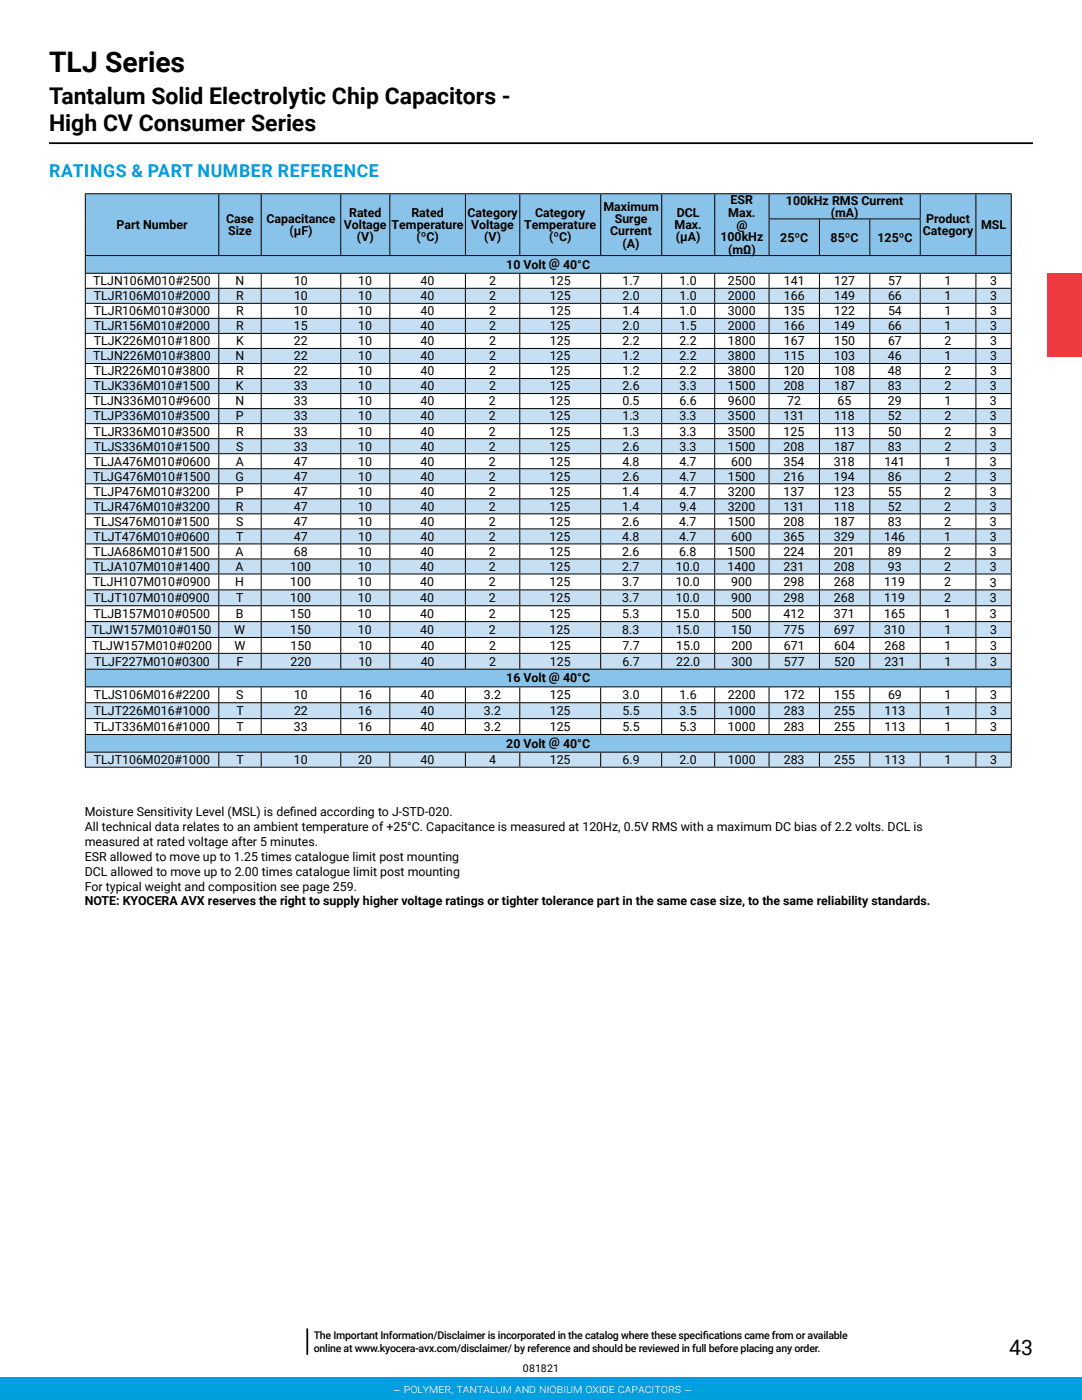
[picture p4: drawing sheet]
<svg xmlns="http://www.w3.org/2000/svg" width="216mm" height="279mm" viewBox="0 0 216 279" stroke-linecap="round" stroke-linejoin="round" font-family="sans-serif">
<defs><g id="words">
<text font-size="5.6" x="9.8" y="14.4">TLJ Series</text>
<g font-size="4.6">
<text x="9.8" y="20.7">Tantalum Solid Electrolytic Chip Capacitors -</text>
<text x="9.8" y="26.2">High CV Consumer Series</text>
</g>
<text font-size="4.2" x="201.4" y="270.4">43</text>
<text font-size="3.5" fill="#00a0df" x="9.8" y="35.3">RATINGS &amp; PART NUMBER REFERENCE</text>
<g font-size="2.5">
<text x="145.8" y="40.8">ESR</text>
<text x="156.8" y="40.8">100kHz RMS Current</text>
<text x="23.2" y="45.7">Part Number</text>
<text x="45.1" y="44.5">Case</text>
<text x="45.5" y="47">Size</text>
<text x="53.2" y="44.5">Capacitance</text>
<text x="57.8" y="47">(μF)</text>
<text x="68.6" y="45.7">Voltage</text>
<text x="69.7" y="43.2">Rated</text>
<text x="78.1" y="45.7">Temperature</text>
<text x="82.1" y="43.2">Rated</text>
<text x="93.3" y="43.2">Category</text>
<text x="94" y="45.7">Voltage</text>
<text x="104.6" y="45.7">Temperature</text>
<text x="106.8" y="43.2">Category</text>
<text x="120.4" y="42">Maximum</text>
<text x="121.8" y="47">Current</text>
<text x="122.7" y="44.5">Surge</text>
<text x="134.6" y="45.7">Max.</text>
<text x="135" y="43.2">DCL</text>
<text x="145.3" y="43.2">Max.</text>
<text x="146.9" y="45.7">@</text>
<text x="165.8" y="43.3">(mA)</text>
<text x="184.1" y="47">Category</text>
<text x="184.8" y="44.5">Product</text>
<text x="195.7" y="45.7">MSL</text>
<text x="71.2" y="48.2">(V)</text>
<text x="83.1" y="48.2">(ºC)</text>
<text x="96.6" y="48.2">(V)</text>
<text x="101" y="53.7">10 Volt @ 40°C</text>
<text x="109.6" y="48.2">(ºC)</text>
<text x="124.2" y="49.4">(A)</text>
<text x="134.9" y="48.2">(μA)</text>
<text x="143.7" y="48.2">100kHz</text>
<text x="145.3" y="50.7">(mΩ)</text>
<text x="155.7" y="48.2">25ºC</text>
<text x="165.7" y="48.2">85ºC</text>
<text x="175.1" y="48.2">125ºC</text>
<text x="18.6" y="56.9">TLJN106M010#2500</text>
<text x="18.7" y="59.9">TLJR106M010#2000</text>
<text x="47" y="56.9">N</text>
<text x="47.1" y="59.9">R</text>
<text x="58.7" y="59.9">10</text>
<text x="58.7" y="56.9">10</text>
<text x="71.5" y="59.9">10</text>
<text x="71.5" y="56.9">10</text>
<text x="83.9" y="59.9">40</text>
<text x="83.9" y="56.9">40</text>
<text x="97.6" y="59.9">2</text>
<text x="97.6" y="56.9">2</text>
<text x="109.7" y="59.9">125</text>
<text x="109.7" y="56.9">125</text>
<text x="124.2" y="59.9">2.0</text>
<text x="124.2" y="56.9">1.7</text>
<text x="135.6" y="59.9">1.0</text>
<text x="135.6" y="56.9">1.0</text>
<text x="145.3" y="59.9">2000</text>
<text x="145.3" y="56.9">2500</text>
<text x="156.4" y="59.9">166</text>
<text x="156.4" y="56.9">141</text>
<text x="166.5" y="59.9">149</text>
<text x="166.5" y="56.9">127</text>
<text x="177.2" y="59.9">66</text>
<text x="177.2" y="56.9">57</text>
<text x="188.5" y="59.9">1</text>
<text x="188.5" y="56.9">1</text>
<text x="197.6" y="59.9">3</text>
<text x="197.6" y="56.9">3</text>
<text x="18.7" y="65.9">TLJR156M010#2000</text>
<text x="18.7" y="62.9">TLJR106M010#3000</text>
<text x="47.1" y="65.9">R</text>
<text x="47.1" y="62.9">R</text>
<text x="58.7" y="65.9">15</text>
<text x="58.7" y="62.9">10</text>
<text x="71.5" y="65.9">10</text>
<text x="71.5" y="62.9">10</text>
<text x="83.9" y="65.9">40</text>
<text x="83.9" y="62.9">40</text>
<text x="97.6" y="65.9">2</text>
<text x="97.6" y="62.9">2</text>
<text x="109.7" y="65.9">125</text>
<text x="109.7" y="62.9">125</text>
<text x="124.2" y="65.9">2.0</text>
<text x="124.2" y="62.9">1.4</text>
<text x="135.6" y="65.9">1.5</text>
<text x="135.6" y="62.9">1.0</text>
<text x="145.2" y="65.9">2000</text>
<text x="145.3" y="62.9">3000</text>
<text x="156.4" y="65.9">166</text>
<text x="156.4" y="62.9">135</text>
<text x="166.4" y="65.9">149</text>
<text x="166.4" y="62.9">122</text>
<text x="177.2" y="65.9">66</text>
<text x="177.2" y="62.9">54</text>
<text x="188.5" y="65.9">1</text>
<text x="188.5" y="62.9">1</text>
<text x="197.6" y="65.9">3</text>
<text x="197.6" y="62.9">3</text>
<text x="18.6" y="71.9">TLJN226M010#3800</text>
<text x="18.7" y="68.9">TLJK226M010#1800</text>
<text x="47" y="71.9">N</text>
<text x="47.1" y="68.9">K</text>
<text x="58.7" y="71.9">22</text>
<text x="58.7" y="68.9">22</text>
<text x="71.5" y="71.9">10</text>
<text x="71.5" y="68.9">10</text>
<text x="83.9" y="71.9">40</text>
<text x="83.9" y="68.9">40</text>
<text x="97.6" y="71.9">2</text>
<text x="97.6" y="68.9">2</text>
<text x="109.7" y="71.9">125</text>
<text x="109.7" y="68.9">125</text>
<text x="124.2" y="71.9">1.2</text>
<text x="124.2" y="68.9">2.2</text>
<text x="135.6" y="71.9">2.2</text>
<text x="135.6" y="68.9">2.2</text>
<text x="145.2" y="71.9">3800</text>
<text x="145.2" y="68.9">1800</text>
<text x="156.4" y="71.9">115</text>
<text x="156.4" y="68.9">167</text>
<text x="166.4" y="71.9">103</text>
<text x="166.4" y="68.9">150</text>
<text x="177.2" y="71.9">46</text>
<text x="177.2" y="68.9">67</text>
<text x="188.5" y="71.9">1</text>
<text x="188.5" y="68.9">2</text>
<text x="197.5" y="71.9">3</text>
<text x="197.6" y="68.9">3</text>
<text x="18.7" y="77.9">TLJK336M010#1500</text>
<text x="18.7" y="74.9">TLJR226M010#3800</text>
<text x="47.1" y="77.9">K</text>
<text x="47.1" y="74.9">R</text>
<text x="58.6" y="77.9">33</text>
<text x="58.7" y="74.9">22</text>
<text x="71.5" y="77.9">10</text>
<text x="71.5" y="74.9">10</text>
<text x="83.9" y="77.9">40</text>
<text x="83.9" y="74.9">40</text>
<text x="97.6" y="77.9">2</text>
<text x="97.6" y="74.9">2</text>
<text x="109.7" y="77.9">125</text>
<text x="109.7" y="74.9">125</text>
<text x="124.2" y="77.9">2.6</text>
<text x="124.2" y="74.9">1.2</text>
<text x="135.6" y="77.9">3.3</text>
<text x="135.6" y="74.9">2.2</text>
<text x="145.2" y="77.9">1500</text>
<text x="145.2" y="74.9">3800</text>
<text x="156.4" y="77.9">208</text>
<text x="156.4" y="74.9">120</text>
<text x="166.4" y="77.9">187</text>
<text x="166.4" y="74.9">108</text>
<text x="177.2" y="77.9">83</text>
<text x="177.2" y="74.9">48</text>
<text x="188.5" y="77.9">2</text>
<text x="188.5" y="74.9">2</text>
<text x="197.5" y="77.9">3</text>
<text x="197.5" y="74.9">3</text>
<text x="18.6" y="80.9">TLJN336M010#9600</text>
<text x="18.7" y="83.9">TLJP336M010#3500</text>
<text x="47" y="80.9">N</text>
<text x="47.1" y="83.9">P</text>
<text x="58.6" y="83.9">33</text>
<text x="58.6" y="80.9">33</text>
<text x="71.5" y="83.9">10</text>
<text x="71.5" y="80.9">10</text>
<text x="83.9" y="83.9">40</text>
<text x="83.9" y="80.9">40</text>
<text x="97.6" y="83.9">2</text>
<text x="97.6" y="80.9">2</text>
<text x="109.7" y="83.9">125</text>
<text x="109.7" y="80.9">125</text>
<text x="124.2" y="83.9">1.3</text>
<text x="124.2" y="80.9">0.5</text>
<text x="135.6" y="83.9">3.3</text>
<text x="135.6" y="80.9">6.6</text>
<text x="145.2" y="83.9">3500</text>
<text x="145.2" y="80.9">9600</text>
<text x="156.4" y="83.9">131</text>
<text x="157.1" y="80.9">72</text>
<text x="166.4" y="83.9">118</text>
<text x="167.1" y="80.9">65</text>
<text x="177.2" y="83.9">52</text>
<text x="177.2" y="80.9">29</text>
<text x="188.4" y="83.9">2</text>
<text x="188.5" y="80.9">1</text>
<text x="197.5" y="83.9">3</text>
<text x="197.5" y="80.9">3</text>
<text x="18.7" y="86.9">TLJR336M010#3500</text>
<text x="18.7" y="89.9">TLJS336M010#1500</text>
<text x="47.1" y="86.9">R</text>
<text x="47.1" y="89.9">S</text>
<text x="58.6" y="89.9">33</text>
<text x="58.6" y="86.9">33</text>
<text x="71.5" y="89.9">10</text>
<text x="71.5" y="86.9">10</text>
<text x="83.9" y="89.9">40</text>
<text x="83.9" y="86.9">40</text>
<text x="97.6" y="89.9">2</text>
<text x="97.6" y="86.9">2</text>
<text x="109.7" y="89.9">125</text>
<text x="109.7" y="86.9">125</text>
<text x="124.2" y="89.9">2.6</text>
<text x="124.2" y="86.9">1.3</text>
<text x="135.6" y="89.9">3.3</text>
<text x="135.6" y="86.9">3.3</text>
<text x="145.2" y="89.9">1500</text>
<text x="145.2" y="86.9">3500</text>
<text x="156.4" y="89.9">208</text>
<text x="156.4" y="86.9">125</text>
<text x="166.4" y="89.9">187</text>
<text x="166.4" y="86.9">113</text>
<text x="177.2" y="89.9">83</text>
<text x="177.2" y="86.9">50</text>
<text x="188.4" y="89.9">2</text>
<text x="188.4" y="86.9">2</text>
<text x="197.5" y="89.9">3</text>
<text x="197.5" y="86.9">3</text>
<text x="18.6" y="95.9">TLJG476M010#1500</text>
<text x="18.6" y="92.9">TLJA476M010#0600</text>
<text x="47" y="95.9">G</text>
<text x="47" y="92.9">A</text>
<text x="58.6" y="95.9">47</text>
<text x="58.6" y="92.9">47</text>
<text x="71.5" y="95.9">10</text>
<text x="71.5" y="92.9">10</text>
<text x="83.9" y="95.9">40</text>
<text x="83.9" y="92.9">40</text>
<text x="97.6" y="95.9">2</text>
<text x="97.6" y="92.9">2</text>
<text x="109.7" y="95.9">125</text>
<text x="109.7" y="92.9">125</text>
<text x="124.2" y="95.9">2.6</text>
<text x="124.2" y="92.9">4.8</text>
<text x="135.6" y="95.9">4.7</text>
<text x="135.6" y="92.9">4.7</text>
<text x="145.2" y="95.9">1500</text>
<text x="145.9" y="92.9">600</text>
<text x="156.4" y="95.9">216</text>
<text x="156.4" y="92.9">354</text>
<text x="166.4" y="95.9">194</text>
<text x="166.4" y="92.9">318</text>
<text x="176.5" y="92.9">141</text>
<text x="177.2" y="95.9">86</text>
<text x="188.4" y="95.9">2</text>
<text x="188.4" y="92.9">1</text>
<text x="197.5" y="95.9">3</text>
<text x="197.5" y="92.9">3</text>
<text x="18.7" y="98.9">TLJP476M010#3200</text>
<text x="18.7" y="101.9">TLJR476M010#3200</text>
<text x="47.1" y="98.9">P</text>
<text x="47.1" y="101.9">R</text>
<text x="58.6" y="101.9">47</text>
<text x="58.6" y="98.9">47</text>
<text x="71.5" y="101.9">10</text>
<text x="71.5" y="98.9">10</text>
<text x="83.9" y="101.9">40</text>
<text x="83.9" y="98.9">40</text>
<text x="97.5" y="101.9">2</text>
<text x="97.5" y="98.9">2</text>
<text x="109.7" y="101.9">125</text>
<text x="109.7" y="98.9">125</text>
<text x="124.2" y="101.9">1.4</text>
<text x="124.2" y="98.9">1.4</text>
<text x="135.6" y="101.9">9.4</text>
<text x="135.6" y="98.9">4.7</text>
<text x="145.2" y="101.9">3200</text>
<text x="145.2" y="98.9">3200</text>
<text x="156.4" y="101.9">131</text>
<text x="156.4" y="98.9">137</text>
<text x="166.4" y="101.9">118</text>
<text x="166.4" y="98.9">123</text>
<text x="177.2" y="101.9">52</text>
<text x="177.2" y="98.9">55</text>
<text x="188.4" y="101.9">2</text>
<text x="188.4" y="98.9">2</text>
<text x="197.5" y="101.9">3</text>
<text x="197.5" y="98.9">3</text>
<text x="18.7" y="107.9">TLJT476M010#0600</text>
<text x="18.7" y="104.9">TLJS476M010#1500</text>
<text x="47.1" y="104.9">S</text>
<text x="47.1" y="107.9">T</text>
<text x="58.6" y="107.9">47</text>
<text x="58.6" y="104.9">47</text>
<text x="71.4" y="107.9">10</text>
<text x="71.4" y="104.9">10</text>
<text x="83.9" y="107.9">40</text>
<text x="83.9" y="104.9">40</text>
<text x="97.5" y="107.9">2</text>
<text x="97.5" y="104.9">2</text>
<text x="109.6" y="107.9">125</text>
<text x="109.7" y="104.9">125</text>
<text x="124.2" y="107.9">4.8</text>
<text x="124.2" y="104.9">2.6</text>
<text x="135.5" y="107.9">4.7</text>
<text x="135.6" y="104.9">4.7</text>
<text x="145.2" y="104.9">1500</text>
<text x="145.9" y="107.9">600</text>
<text x="156.3" y="107.9">365</text>
<text x="156.3" y="104.9">208</text>
<text x="166.4" y="107.9">329</text>
<text x="166.4" y="104.9">187</text>
<text x="176.5" y="107.9">146</text>
<text x="177.1" y="104.9">83</text>
<text x="188.4" y="107.9">1</text>
<text x="188.4" y="104.9">2</text>
<text x="197.5" y="107.9">3</text>
<text x="197.5" y="104.9">3</text>
<text x="18.6" y="110.9">TLJA686M010#1500</text>
<text x="47" y="113.9">A</text>
<text x="47" y="110.9">A</text>
<text x="57.9" y="113.9">100</text>
<text x="58.6" y="110.9">68</text>
<text x="71.4" y="113.9">10</text>
<text x="71.4" y="110.9">10</text>
<text x="83.9" y="113.9">40</text>
<text x="83.9" y="110.9">40</text>
<text x="97.5" y="113.9">2</text>
<text x="97.5" y="110.9">2</text>
<text x="109.6" y="113.9">125</text>
<text x="109.6" y="110.9">125</text>
<text x="124.2" y="113.9">2.7</text>
<text x="124.2" y="110.9">2.6</text>
<text x="134.8" y="113.9">10.0</text>
<text x="135.5" y="110.9">6.8</text>
<text x="145.2" y="113.9">1400</text>
<text x="145.2" y="110.9">1500</text>
<text x="156.3" y="113.9">231</text>
<text x="156.3" y="110.9">224</text>
<text x="166.4" y="113.9">208</text>
<text x="166.4" y="110.9">201</text>
<text x="177.1" y="113.9">93</text>
<text x="177.1" y="110.9">89</text>
<text x="188.4" y="113.9">2</text>
<text x="188.4" y="110.9">2</text>
<text x="197.5" y="110.9">3</text>
<text x="18.5" y="117">TLJH107M010#0900</text>
<text x="18.6" y="114">TLJA107M010#1400</text>
<text x="46.9" y="117">H</text>
<text x="57.9" y="117">100</text>
<text x="71.4" y="117">10</text>
<text x="83.9" y="117">40</text>
<text x="97.5" y="117">2</text>
<text x="109.6" y="117">125</text>
<text x="124.2" y="117">3.7</text>
<text x="134.8" y="117">10.0</text>
<text x="145.9" y="117">900</text>
<text x="156.3" y="117">298</text>
<text x="166.4" y="117">268</text>
<text x="176.4" y="117">119</text>
<text x="188.4" y="117">2</text>
<text x="197.5" y="117.1">3</text>
<text x="197.5" y="114">3</text>
<text x="18.6" y="123.3">TLJB157M010#0500</text>
<text x="18.7" y="120.2">TLJT107M010#0900</text>
<text x="47" y="123.3">B</text>
<text x="47.1" y="120.2">T</text>
<text x="57.9" y="123.3">150</text>
<text x="57.9" y="120.2">100</text>
<text x="71.4" y="123.3">10</text>
<text x="71.4" y="120.2">10</text>
<text x="83.9" y="123.3">40</text>
<text x="83.9" y="120.2">40</text>
<text x="97.5" y="123.3">2</text>
<text x="97.5" y="120.2">2</text>
<text x="109.6" y="123.3">125</text>
<text x="109.6" y="120.2">125</text>
<text x="124.2" y="123.3">5.3</text>
<text x="124.2" y="120.2">3.7</text>
<text x="134.8" y="123.3">15.0</text>
<text x="134.8" y="120.2">10.0</text>
<text x="145.9" y="123.3">500</text>
<text x="145.9" y="120.2">900</text>
<text x="156.3" y="123.3">412</text>
<text x="156.3" y="120.2">298</text>
<text x="166.4" y="123.3">371</text>
<text x="166.4" y="120.2">268</text>
<text x="176.4" y="123.3">165</text>
<text x="176.4" y="120.2">119</text>
<text x="188.4" y="123.3">1</text>
<text x="188.4" y="120.2">2</text>
<text x="197.5" y="123.3">3</text>
<text x="197.5" y="120.2">3</text>
<text x="18.3" y="126.5">TLJW157M010#0150</text>
<text x="18.4" y="129.7">TLJW157M010#0200</text>
<text x="46.7" y="126.5">W</text>
<text x="46.8" y="129.7">W</text>
<text x="57.9" y="126.5">150</text>
<text x="58" y="129.7">150</text>
<text x="71.4" y="126.5">10</text>
<text x="71.5" y="129.7">10</text>
<text x="83.9" y="126.5">40</text>
<text x="83.9" y="129.7">40</text>
<text x="97.5" y="126.5">2</text>
<text x="97.6" y="129.7">2</text>
<text x="109.6" y="126.5">125</text>
<text x="109.7" y="129.7">125</text>
<text x="124.2" y="126.5">8.3</text>
<text x="124.2" y="129.7">7.7</text>
<text x="134.8" y="126.5">15.0</text>
<text x="134.9" y="129.7">15.0</text>
<text x="145.9" y="126.5">150</text>
<text x="146" y="129.7">200</text>
<text x="156.3" y="126.5">775</text>
<text x="156.4" y="129.7">671</text>
<text x="166.4" y="126.5">697</text>
<text x="166.5" y="129.7">604</text>
<text x="176.4" y="126.5">310</text>
<text x="176.5" y="129.7">268</text>
<text x="188.5" y="129.7">1</text>
<text x="188.5" y="126.5">1</text>
<text x="197.6" y="129.7">3</text>
<text x="197.6" y="126.5">3</text>
<text x="18.8" y="132.8">TLJF227M010#0300</text>
<text x="47.2" y="132.8">F</text>
<text x="58" y="132.8">220</text>
<text x="71.5" y="132.8">10</text>
<text x="83.9" y="132.8">40</text>
<text x="97.6" y="132.8">2</text>
<text x="101" y="136.2">16 Volt @ 40°C</text>
<text x="109.7" y="132.8">125</text>
<text x="124.2" y="132.8">6.7</text>
<text x="134.9" y="132.8">22.0</text>
<text x="146" y="132.8">300</text>
<text x="156.4" y="132.8">577</text>
<text x="166.5" y="132.8">520</text>
<text x="176.5" y="132.8">231</text>
<text x="188.5" y="132.8">1</text>
<text x="197.6" y="132.8">3</text>
<text x="18.7" y="142.7">TLJT226M016#1000</text>
<text x="18.7" y="139.5">TLJS106M016#2200</text>
<text x="47.2" y="139.5">S</text>
<text x="47.2" y="142.7">T</text>
<text x="58.7" y="142.7">22</text>
<text x="58.7" y="139.5">10</text>
<text x="71.5" y="142.7">16</text>
<text x="71.5" y="139.5">16</text>
<text x="83.9" y="142.7">40</text>
<text x="83.9" y="139.5">40</text>
<text x="96.6" y="142.7">3.2</text>
<text x="96.6" y="139.5">3.2</text>
<text x="109.7" y="142.7">125</text>
<text x="109.7" y="139.5">125</text>
<text x="124.2" y="142.7">5.5</text>
<text x="124.2" y="139.5">3.0</text>
<text x="135.6" y="142.7">3.5</text>
<text x="135.6" y="139.5">1.6</text>
<text x="145.2" y="142.7">1000</text>
<text x="145.3" y="139.5">2200</text>
<text x="156.4" y="142.7">283</text>
<text x="156.4" y="139.5">172</text>
<text x="166.4" y="142.7">255</text>
<text x="166.5" y="139.5">155</text>
<text x="176.5" y="142.7">113</text>
<text x="177.2" y="139.5">69</text>
<text x="188.5" y="142.7">1</text>
<text x="188.5" y="139.5">1</text>
<text x="197.6" y="142.7">3</text>
<text x="197.6" y="139.5">3</text>
<text x="18.7" y="145.9">TLJT336M016#1000</text>
<text x="47.2" y="145.9">T</text>
<text x="58.7" y="145.9">33</text>
<text x="71.5" y="145.9">16</text>
<text x="83.9" y="145.9">40</text>
<text x="96.6" y="145.9">3.2</text>
<text x="101" y="149.2">20 Volt @ 40°C</text>
<text x="109.7" y="145.9">125</text>
<text x="124.2" y="145.9">5.5</text>
<text x="135.6" y="145.9">5.3</text>
<text x="145.2" y="145.9">1000</text>
<text x="156.4" y="145.9">283</text>
<text x="166.4" y="145.9">255</text>
<text x="176.5" y="145.9">113</text>
<text x="188.5" y="145.9">1</text>
<text x="197.5" y="145.9">3</text>
<text x="18.7" y="152.5">TLJT106M020#1000</text>
<text x="47.2" y="152.5">T</text>
<text x="58.7" y="152.5">10</text>
<text x="71.5" y="152.5">20</text>
<text x="83.9" y="152.5">40</text>
<text x="97.6" y="152.5">4</text>
<text x="109.7" y="152.5">125</text>
<text x="124.2" y="152.5">6.9</text>
<text x="135.6" y="152.5">2.0</text>
<text x="145.2" y="152.5">1000</text>
<text x="156.4" y="152.5">283</text>
<text x="166.4" y="152.5">255</text>
<text x="176.5" y="152.5">113</text>
<text x="188.5" y="152.5">1</text>
<text x="197.5" y="152.5">3</text>
<text x="16.9" y="162.9">Moisture Sensitivity Level (MSL) is def</text>
<text x="16.9" y="165.9">All technical data relates to an ambient temperature of +25°C. Capacitance is measured at 120Hz, 0.5V RMS with a maximum DC bias of 2.2 volts. DCL is</text>
<text x="57.9" y="162.9">ined according to J-STD-020.</text>
<text x="16.9" y="168.9">measured at rated voltage after 5 minutes.</text>
<text x="16.9" y="171.8">ESR allowed to move up to 1.25 times catalogue limit post mounting</text>
<text x="16.9" y="174.8">DCL allowed to move up to 2.00 times catalogue limit post mounting</text>
<text x="16.9" y="177.7">For typical weight and composition see page 259.</text>
<text x="16.9" y="180.7">NOTE: KYOCERA AVX reserves the right to supply higher voltage ratings or tighter tolerance part in the same case size, to the same reliability standards.</text>
</g>
<text font-size="2.5" fill="#fff" x="78.4" y="278.4">– polymer, tantalum and niobium oxide capacitors –</text>
<g font-size="2.1">
<text x="62.6" y="267.2">The Important Information/Disclaimer is incorporated in the catalog where these specif</text>
<text x="62.6" y="269.8">online at www.kyocera-avx.com/disclaimer/ by reference and should be reviewed in full before placing any order.</text>
<text x="140.2" y="267.2">ications came from or available</text>
<text x="104.3" y="273.8">081821</text>
</g>
</g></defs>
<path d="M9.8 28.6h196.3" fill="none" stroke="#000" stroke-width=".35"/>
<path d="M209 54.5h6.9v16.6h-6.9z" fill="#ef3a41"/>
<g fill="#8ac3e9">
<path d="M17 38.7h26.7v12.3h-26.7zM43.7 38.7h8.4v12.3h-8.4zM52.1 38.7h15.9v12.3h-15.9zM68 38.7h9.8v12.3h-9.8zM77.8 38.7h15.1v12.3h-15.1zM92.9 38.7h10.8v12.3h-10.8zM103.7 38.7h16.2v12.3h-16.2zM119.9 38.7h12.1v12.3h-12.1zM132 38.7h10.6v12.3h-10.6zM142.6 38.7h10.9v12.3h-10.9zM153.5 38.7h30.1v5h-30.1zM183.6 38.7h11.1v12.3h-11.1zM194.7 38.7h7.1v12.3h-7.1zM153.5 43.7h10v7.3h-10zM163.5 43.7h10.1v7.3h-10.1zM173.6 43.7h10v7.3h-10z"/>
<path d="M17 51h184.8v3.5h-184.8zM17 133.6h184.8v3.5h-184.8zM17 146.6h184.8v3.5h-184.8z"/>
</g>
<g fill="#c7dff3">
<path d="M17 57.5h26.7v3h-26.7zM43.7 57.5h8.4v3h-8.4zM52.1 57.5h15.9v3h-15.9zM68 57.5h9.8v3h-9.8zM77.8 57.5h15.1v3h-15.1zM92.9 57.5h10.8v3h-10.8zM103.7 57.5h16.2v3h-16.2zM119.9 57.5h12.1v3h-12.1zM132 57.5h10.6v3h-10.6zM142.6 57.5h10.9v3h-10.9zM153.5 57.5h10v3h-10zM163.5 57.5h10.1v3h-10.1zM173.6 57.5h10v3h-10zM183.6 57.5h11.1v3h-11.1zM194.7 57.5h7.1v3h-7.1zM17 63.5h26.7v3h-26.7zM43.7 63.5h8.4v3h-8.4zM52.1 63.5h15.9v3h-15.9zM68 63.5h9.8v3h-9.8zM77.8 63.5h15.1v3h-15.1zM92.9 63.5h10.8v3h-10.8zM103.7 63.5h16.2v3h-16.2zM119.9 63.5h12.1v3h-12.1zM132 63.5h10.6v3h-10.6zM142.6 63.5h10.9v3h-10.9zM153.5 63.5h10v3h-10zM163.5 63.5h10.1v3h-10.1zM173.6 63.5h10v3h-10zM183.6 63.5h11.1v3h-11.1zM194.7 63.5h7.1v3h-7.1zM17 69.5h26.7v3h-26.7zM43.7 69.5h8.4v3h-8.4zM52.1 69.5h15.9v3h-15.9zM68 69.5h9.8v3h-9.8zM77.8 69.5h15.1v3h-15.1zM92.9 69.5h10.8v3h-10.8zM103.7 69.5h16.2v3h-16.2zM119.9 69.5h12.1v3h-12.1zM132 69.5h10.6v3h-10.6zM142.6 69.5h10.9v3h-10.9zM153.5 69.5h10v3h-10zM163.5 69.5h10.1v3h-10.1zM173.6 69.5h10v3h-10zM183.6 69.5h11.1v3h-11.1zM194.7 69.5h7.1v3h-7.1zM17 75.5h26.7v3h-26.7zM43.7 75.5h8.4v3h-8.4zM52.1 75.5h15.9v3h-15.9zM68 75.5h9.8v3h-9.8zM77.8 75.5h15.1v3h-15.1zM92.9 75.5h10.8v3h-10.8zM103.7 75.5h16.2v3h-16.2zM119.9 75.5h12.1v3h-12.1zM132 75.5h10.6v3h-10.6zM142.6 75.5h10.9v3h-10.9zM153.5 75.5h10v3h-10zM163.5 75.5h10.1v3h-10.1zM173.6 75.5h10v3h-10zM183.6 75.5h11.1v3h-11.1zM194.7 75.5h7.1v3h-7.1zM17 81.5h26.7v3h-26.7zM43.7 81.5h8.4v3h-8.4zM52.1 81.5h15.9v3h-15.9zM68 81.5h9.8v3h-9.8zM77.8 81.5h15.1v3h-15.1zM92.9 81.5h10.8v3h-10.8zM103.7 81.5h16.2v3h-16.2zM119.9 81.5h12.1v3h-12.1zM132 81.5h10.6v3h-10.6zM142.6 81.5h10.9v3h-10.9zM153.5 81.5h10v3h-10zM163.5 81.5h10.1v3h-10.1zM173.6 81.5h10v3h-10zM183.6 81.5h11.1v3h-11.1zM194.7 81.5h7.1v3h-7.1zM17 87.5h26.7v3h-26.7zM43.7 87.5h8.4v3h-8.4zM52.1 87.5h15.9v3h-15.9zM68 87.5h9.8v3h-9.8zM77.8 87.5h15.1v3h-15.1zM92.9 87.5h10.8v3h-10.8zM103.7 87.5h16.2v3h-16.2zM119.9 87.5h12.1v3h-12.1zM132 87.5h10.6v3h-10.6zM142.6 87.5h10.9v3h-10.9zM153.5 87.5h10v3h-10zM163.5 87.5h10.1v3h-10.1zM173.6 87.5h10v3h-10zM183.6 87.5h11.1v3h-11.1zM194.7 87.5h7.1v3h-7.1zM17 93.5h26.7v3h-26.7zM43.7 93.5h8.4v3h-8.4zM52.1 93.5h15.9v3h-15.9zM68 93.5h9.8v3h-9.8zM77.8 93.5h15.1v3h-15.1zM92.9 93.5h10.8v3h-10.8zM103.7 93.5h16.2v3h-16.2zM119.9 93.5h12.1v3h-12.1zM132 93.5h10.6v3h-10.6zM142.6 93.5h10.9v3h-10.9zM153.5 93.5h10v3h-10zM163.5 93.5h10.1v3h-10.1zM173.6 93.5h10v3h-10zM183.6 93.5h11.1v3h-11.1zM194.7 93.5h7.1v3h-7.1zM17 99.5h26.7v3.1h-26.7zM43.7 99.5h8.4v3.1h-8.4zM52.1 99.5h15.9v3.1h-15.9zM68 99.5h9.8v3.1h-9.8zM77.8 99.5h15.1v3.1h-15.1zM92.9 99.5h10.8v3.1h-10.8zM103.7 99.5h16.2v3.1h-16.2zM119.9 99.5h12.1v3.1h-12.1zM132 99.5h10.6v3.1h-10.6zM142.6 99.5h10.9v3.1h-10.9zM153.5 99.5h10v3.1h-10zM163.5 99.5h10.1v3.1h-10.1zM173.6 99.5h10v3.1h-10zM183.6 99.5h11.1v3.1h-11.1zM194.7 99.5h7.1v3.1h-7.1zM17 105.6h26.7v3h-26.7zM43.7 105.6h8.4v3h-8.4zM52.1 105.6h15.9v3h-15.9zM68 105.6h9.8v3h-9.8zM77.8 105.6h15.1v3h-15.1zM92.9 105.6h10.8v3h-10.8zM103.7 105.6h16.2v3h-16.2zM119.9 105.6h12.1v3h-12.1zM132 105.6h10.6v3h-10.6zM142.6 105.6h10.9v3h-10.9zM153.5 105.6h10v3h-10zM163.5 105.6h10.1v3h-10.1zM173.6 105.6h10v3h-10zM183.6 105.6h11.1v3h-11.1zM194.7 105.6h7.1v3h-7.1zM17 111.6h26.7v3h-26.7zM43.7 111.6h8.4v3h-8.4zM52.1 111.6h15.9v3h-15.9zM68 111.6h9.8v3h-9.8zM77.8 111.6h15.1v3h-15.1zM92.9 111.6h10.8v3h-10.8zM103.7 111.6h16.2v3h-16.2zM119.9 111.6h12.1v3h-12.1zM132 111.6h10.6v3h-10.6zM142.6 111.6h10.9v3h-10.9zM153.5 111.6h10v3h-10zM163.5 111.6h10.1v3h-10.1zM173.6 111.6h10v3h-10zM183.6 111.6h11.1v3h-11.1zM194.7 111.6h7.1v3h-7.1zM17 117.7h26.7v3.2h-26.7zM43.7 117.7h8.4v3.2h-8.4zM52.1 117.7h15.9v3.2h-15.9zM68 117.7h9.8v3.2h-9.8zM77.8 117.7h15.1v3.2h-15.1zM92.9 117.7h10.8v3.2h-10.8zM103.7 117.7h16.2v3.2h-16.2zM119.9 117.7h12.1v3.2h-12.1zM132 117.7h10.6v3.2h-10.6zM142.6 117.7h10.9v3.2h-10.9zM153.5 117.7h10v3.2h-10zM163.5 117.7h10.1v3.2h-10.1zM173.6 117.7h10v3.2h-10zM183.6 117.7h11.1v3.2h-11.1zM194.7 117.7h7.1v3.2h-7.1zM17 124.1h26.7v3.1h-26.7zM43.7 124.1h8.4v3.1h-8.4zM52.1 124.1h15.9v3.1h-15.9zM68 124.1h9.8v3.1h-9.8zM77.8 124.1h15.1v3.1h-15.1zM92.9 124.1h10.8v3.1h-10.8zM103.7 124.1h16.2v3.1h-16.2zM119.9 124.1h12.1v3.1h-12.1zM132 124.1h10.6v3.1h-10.6zM142.6 124.1h10.9v3.1h-10.9zM153.5 124.1h10v3.1h-10zM163.5 124.1h10.1v3.1h-10.1zM173.6 124.1h10v3.1h-10zM183.6 124.1h11.1v3.1h-11.1zM194.7 124.1h7.1v3.1h-7.1zM17 130.4h26.7v3.2h-26.7zM43.7 130.4h8.4v3.2h-8.4zM52.1 130.4h15.9v3.2h-15.9zM68 130.4h9.8v3.2h-9.8zM77.8 130.4h15.1v3.2h-15.1zM92.9 130.4h10.8v3.2h-10.8zM103.7 130.4h16.2v3.2h-16.2zM119.9 130.4h12.1v3.2h-12.1zM132 130.4h10.6v3.2h-10.6zM142.6 130.4h10.9v3.2h-10.9zM153.5 130.4h10v3.2h-10zM163.5 130.4h10.1v3.2h-10.1zM173.6 130.4h10v3.2h-10zM183.6 130.4h11.1v3.2h-11.1zM194.7 130.4h7.1v3.2h-7.1zM17 150.1h26.7v3h-26.7zM43.7 150.1h8.4v3h-8.4zM52.1 150.1h15.9v3h-15.9zM68 150.1h9.8v3h-9.8zM77.8 150.1h15.1v3h-15.1zM92.9 150.1h10.8v3h-10.8zM103.7 150.1h16.2v3h-16.2zM119.9 150.1h12.1v3h-12.1zM132 150.1h10.6v3h-10.6zM142.6 150.1h10.9v3h-10.9zM153.5 150.1h10v3h-10zM163.5 150.1h10.1v3h-10.1zM173.6 150.1h10v3h-10zM183.6 150.1h11.1v3h-11.1zM194.7 150.1h7.1v3h-7.1z"/>
<path d="M17 140.2h26.7v3.2h-26.7zM43.7 140.2h8.4v3.2h-8.4zM52.1 140.2h15.9v3.2h-15.9zM68 140.2h9.8v3.2h-9.8zM77.8 140.2h15.1v3.2h-15.1zM92.9 140.2h10.8v3.2h-10.8zM103.7 140.2h16.2v3.2h-16.2zM119.9 140.2h12.1v3.2h-12.1zM132 140.2h10.6v3.2h-10.6zM142.6 140.2h10.9v3.2h-10.9zM153.5 140.2h10v3.2h-10zM163.5 140.2h10.1v3.2h-10.1zM173.6 140.2h10v3.2h-10zM183.6 140.2h11.1v3.2h-11.1zM194.7 140.2h7.1v3.2h-7.1z"/>
</g>
<g fill="none" stroke="#000" stroke-width=".2">
<path d="M16.9 38.7h185M17 38.8v12.1M43.7 38.8v12.1M52.1 38.8v12.1M68 38.8v12.1M77.8 38.8v12.1M92.9 38.8v12.1M103.7 38.8v12.1M119.9 38.8v12.1M132 38.8v12.1M142.6 38.8v12.1M153.5 38.8v4.8"/>
<path d="M183.6 38.8v4.8M194.7 38.8v12.1M201.8 38.8v12.1M16.9 51h185M16.9 54.5h185M16.9 57.5h185M17 51.1v3.3M17 54.6v2.8M17 57.6v2.8M43.7 54.6v2.8M43.7 57.6v2.8M52.1 54.6v2.8"/>
<path d="M52.1 57.6v2.8M68 54.6v2.8M68 57.6v2.8M77.8 54.6v2.8M77.8 57.6v2.8M92.9 54.6v2.8M92.9 57.6v2.8M103.7 54.6v2.8M103.7 57.6v2.8M119.9 54.6v2.8M119.9 57.6v2.8M132 54.6v2.8"/>
<path d="M132 57.6v2.8M142.6 54.6v2.8M142.6 57.6v2.8M153.4 43.7h30.3M153.5 43.8v7.1M153.5 54.6v2.8M153.5 57.6v2.8M163.5 43.8v7.1M163.5 54.6v2.8M163.5 57.6v2.8M173.6 43.8v7.1M173.6 54.6v2.8"/>
<path d="M173.6 57.6v2.8M183.6 43.8v7.1M183.6 54.6v2.8M183.6 57.6v2.8M194.7 54.6v2.8M194.7 57.6v2.8M201.8 51.1v3.3M201.8 54.6v2.8M201.8 57.6v2.8M16.9 60.5h185M16.9 63.5h185M16.9 66.5h185"/>
<path d="M16.9 69.5h185M16.9 72.5h185M16.9 75.5h185M16.9 78.5h185M17 60.6v2.9M17 63.6v2.9M17 66.6v2.9M17 69.6v2.9M17 72.6v2.9M17 75.6v2.9M17 78.6v2.9M43.7 60.6v2.9"/>
<path d="M43.7 63.6v2.9M43.7 66.6v2.9M43.7 69.6v2.9M43.7 72.6v2.9M43.7 75.6v2.9M43.7 78.6v2.9M52.1 60.6v2.9M52.1 63.6v2.9M52.1 66.6v2.9M52.1 69.6v2.9M52.1 72.6v2.9M52.1 75.6v2.9"/>
<path d="M52.1 78.6v2.9M68 60.6v2.9M68 63.6v2.9M68 66.6v2.9M68 69.6v2.9M68 72.6v2.9M68 75.6v2.9M68 78.6v2.9M77.8 60.6v2.9M77.8 63.6v2.9M77.8 66.6v2.9M77.8 69.6v2.9"/>
<path d="M77.8 72.6v2.9M77.8 75.6v2.9M77.8 78.6v2.9M92.9 60.6v2.9M92.9 63.6v2.9M92.9 66.6v2.9M92.9 69.6v2.9M92.9 72.6v2.9M92.9 75.6v2.9M92.9 78.6v2.9M103.7 60.6v2.9M103.7 63.6v2.9"/>
<path d="M103.7 66.6v2.9M103.7 69.6v2.9M103.7 72.6v2.9M103.7 75.6v2.9M103.7 78.6v2.9M119.9 60.6v2.9M119.9 63.6v2.9M119.9 66.6v2.9M119.9 69.6v2.9M119.9 72.6v2.9M119.9 75.6v2.9M119.9 78.6v2.9"/>
<path d="M132 60.6v2.9M132 63.6v2.9M132 66.6v2.9M132 69.6v2.9M132 72.6v2.9M132 75.6v2.9M132 78.6v2.9M142.6 60.6v2.9M142.6 63.6v2.9M142.6 66.6v2.9M142.6 69.6v2.9M142.6 72.6v2.9"/>
<path d="M142.6 75.6v2.9M142.6 78.6v2.9M153.5 60.6v2.9M153.5 63.6v2.9M153.5 66.6v2.9M153.5 69.6v2.9M153.5 72.6v2.9M153.5 75.6v2.9M153.5 78.6v2.9M163.5 60.6v2.9M163.5 63.6v2.9M163.5 66.6v2.9"/>
<path d="M163.5 69.6v2.9M163.5 72.6v2.9M163.5 75.6v2.9M163.5 78.6v2.9M173.6 60.6v2.9M173.6 63.6v2.9M173.6 66.6v2.9M173.6 69.6v2.9M173.6 72.6v2.9M173.6 75.6v2.9M173.6 78.6v2.9M183.6 60.6v2.9"/>
<path d="M183.6 63.6v2.9M183.6 66.6v2.9M183.6 69.6v2.9M183.6 72.6v2.9M183.6 75.6v2.9M183.6 78.6v2.9M194.7 60.6v2.9M194.7 63.6v2.9M194.7 66.6v2.9M194.7 69.6v2.9M194.7 72.6v2.9M194.7 75.6v2.9"/>
<path d="M194.7 78.6v2.9M201.8 60.6v2.9M201.8 63.6v2.9M201.8 66.6v2.9M201.8 69.6v2.9M201.8 72.6v2.9M201.8 75.6v2.9M201.8 78.6v2.9M16.9 81.5h185M16.9 84.5h185M16.9 87.5h185M16.9 90.5h185"/>
<path d="M16.9 93.5h185M16.9 96.5h185M16.9 99.5h185M17 81.6v2.9M17 84.6v2.9M17 87.6v2.9M17 90.6v2.9M17 93.6v2.9M17 96.6v2.9M17 99.6v2.9M43.7 81.6v2.9M43.7 84.6v2.9"/>
<path d="M43.7 87.6v2.9M43.7 90.6v2.9M43.7 93.6v2.9M43.7 96.6v2.9M43.7 99.6v2.9M52.1 81.6v2.9M52.1 84.6v2.9M52.1 87.6v2.9M52.1 90.6v2.9M52.1 93.6v2.9M52.1 96.6v2.9M52.1 99.6v2.9"/>
<path d="M68 81.6v2.9M68 84.6v2.9M68 87.6v2.9M68 90.6v2.9M68 93.6v2.9M68 96.6v2.9M68 99.6v2.9M77.8 81.6v2.9M77.8 84.6v2.9M77.8 87.6v2.9M77.8 90.6v2.9M77.8 93.6v2.9"/>
<path d="M77.8 96.6v2.9M77.8 99.6v2.9M92.9 81.6v2.9M92.9 84.6v2.9M92.9 87.6v2.9M92.9 90.6v2.9M92.9 93.6v2.9M92.9 96.6v2.9M92.9 99.6v2.9M103.7 81.6v2.9M103.7 84.6v2.9M103.7 87.6v2.9"/>
<path d="M103.7 90.6v2.9M103.7 93.6v2.9M103.7 96.6v2.9M103.7 99.6v2.9M119.9 81.6v2.9M119.9 84.6v2.9M119.9 87.6v2.9M119.9 90.6v2.9M119.9 93.6v2.9M119.9 96.6v2.9M119.9 99.6v2.9M132 81.6v2.9"/>
<path d="M132 84.6v2.9M132 87.6v2.9M132 90.6v2.9M132 93.6v2.9M132 96.6v2.9M132 99.6v2.9M142.6 81.6v2.9M142.6 84.6v2.9M142.6 87.6v2.9M142.6 90.6v2.9M142.6 93.6v2.9M142.6 96.6v2.9"/>
<path d="M142.6 99.6v2.9M153.5 81.6v2.9M153.5 84.6v2.9M153.5 87.6v2.9M153.5 90.6v2.9M153.5 93.6v2.9M153.5 96.6v2.9M153.5 99.6v2.9M163.5 81.6v2.9M163.5 84.6v2.9M163.5 87.6v2.9M163.5 90.6v2.9"/>
<path d="M163.5 93.6v2.9M163.5 96.6v2.9M163.5 99.6v2.9M173.6 81.6v2.9M173.6 84.6v2.9M173.6 87.6v2.9M173.6 90.6v2.9M173.6 93.6v2.9M173.6 96.6v2.9M173.6 99.6v2.9M183.6 81.6v2.9M183.6 84.6v2.9"/>
<path d="M183.6 87.6v2.9M183.6 90.6v2.9M183.6 93.6v2.9M183.6 96.6v2.9M183.6 99.6v2.9M194.7 81.6v2.9M194.7 84.6v2.9M194.7 87.6v2.9M194.7 90.6v2.9M194.7 93.6v2.9M194.7 96.6v2.9M194.7 99.6v2.9"/>
<path d="M201.8 81.6v2.9M201.8 84.6v2.9M201.8 87.6v2.9M201.8 90.6v2.9M201.8 93.6v2.9M201.8 96.6v2.9M201.8 99.6v2.9M16.9 102.6h185M16.9 105.6h185M16.9 108.6h185M16.9 111.6h185M16.9 114.6h185"/>
<path d="M16.9 117.7h185M17 102.6v2.9M17 105.6v2.9M17 108.6v2.9M17 111.6v2.9M17 114.6v3M17 117.8v3M43.7 102.6v2.9M43.7 105.6v2.9M43.7 108.6v2.9M43.7 111.6v2.9M43.7 114.6v3"/>
<path d="M43.7 117.8v3M52.1 102.6v2.9M52.1 105.6v2.9M52.1 108.6v2.9M52.1 111.6v2.9M52.1 114.6v3M52.1 117.8v3M68 102.6v2.9M68 105.6v2.9M68 108.6v2.9M68 111.6v2.9M68 114.6v3"/>
<path d="M68 117.8v3M77.8 102.6v2.9M77.8 105.6v2.9M77.8 108.6v2.9M77.8 111.6v2.9M77.8 114.6v3M77.8 117.8v3M92.9 102.6v2.9M92.9 105.6v2.9M92.9 108.6v2.9M92.9 111.6v2.9M92.9 114.6v3"/>
<path d="M92.9 117.8v3M103.7 102.6v2.9M103.7 105.6v2.9M103.7 108.6v2.9M103.7 111.6v2.9M103.7 114.6v3M103.7 117.8v3M119.9 102.6v2.9M119.9 105.6v2.9M119.9 108.6v2.9M119.9 111.6v2.9M119.9 114.6v3"/>
<path d="M119.9 117.8v3M132 102.6v2.9M132 105.6v2.9M132 108.6v2.9M132 111.6v2.9M132 114.6v3M132 117.8v3M142.6 102.6v2.9M142.6 105.6v2.9M142.6 108.6v2.9M142.6 111.6v2.9M142.6 114.6v3"/>
<path d="M142.6 117.8v3M153.5 102.6v2.9M153.5 105.6v2.9M153.5 108.6v2.9M153.5 111.6v2.9M153.5 114.6v3M153.5 117.8v3M163.5 102.6v2.9M163.5 105.6v2.9M163.5 108.6v2.9M163.5 111.6v2.9M163.5 114.6v3"/>
<path d="M163.5 117.8v3M173.6 102.6v2.9M173.6 105.6v2.9M173.6 108.6v2.9M173.6 111.6v2.9M173.6 114.6v3M173.6 117.8v3M183.6 102.6v2.9M183.6 105.6v2.9M183.6 108.6v2.9M183.6 111.6v2.9M183.6 114.6v3"/>
<path d="M183.6 117.8v3M194.7 102.6v2.9M194.7 105.6v2.9M194.7 108.6v2.9M194.7 111.6v2.9M194.7 114.6v3M194.7 117.8v3M201.8 102.6v2.9M201.8 105.6v2.9M201.8 108.6v2.9M201.8 111.6v2.9M201.8 114.6v3"/>
<path d="M201.8 117.8v3M16.9 120.9h185M16.9 124.1h185M16.9 127.2h185M16.9 130.4h185M16.9 133.6h185M16.9 137.1h185M17 121v3M17 124.1v3M17 127.3v3M17 130.5v3M17 133.6v3.4"/>
<path d="M17 137.2v3M43.7 121v3M43.7 124.1v3M43.7 127.3v3M43.7 130.5v3M43.7 137.2v3M52.1 121v3M52.1 124.1v3M52.1 127.3v3M52.1 130.5v3M52.1 137.2v3M68 121v3"/>
<path d="M68 124.1v3M68 127.3v3M68 130.5v3M68 137.2v3M77.8 121v3M77.8 124.1v3M77.8 127.3v3M77.8 130.5v3M77.8 137.2v3M92.9 121v3M92.9 124.1v3M92.9 127.3v3"/>
<path d="M92.9 130.5v3M92.9 137.2v3M103.7 121v3M103.7 124.1v3M103.7 127.3v3M103.7 130.5v3M103.7 137.2v3M119.9 121v3M119.9 124.1v3M119.9 127.3v3M119.9 130.5v3M119.9 137.2v3"/>
<path d="M132 121v3M132 124.1v3M132 127.3v3M132 130.5v3M132 137.2v3M142.6 121v3M142.6 124.1v3M142.6 127.3v3M142.6 130.5v3M142.6 137.2v3M153.5 121v3M153.5 124.1v3"/>
<path d="M153.5 127.3v3M153.5 130.5v3M153.5 137.2v3M163.5 121v3M163.5 124.1v3M163.5 127.3v3M163.5 130.5v3M163.5 137.2v3M173.6 121v3M173.6 124.1v3M173.6 127.3v3M173.6 130.5v3"/>
<path d="M173.6 137.2v3M183.6 121v3M183.6 124.1v3M183.6 127.3v3M183.6 130.5v3M183.6 137.2v3M194.7 121v3M194.7 124.1v3M194.7 127.3v3M194.7 130.5v3M194.7 137.2v3M201.8 121v3"/>
<path d="M201.8 124.1v3M201.8 127.3v3M201.8 130.5v3M201.8 133.6v3.4M201.8 137.2v3M16.9 140.2h185M16.9 143.4h185M16.9 146.6h185M16.9 150.1h185M16.9 153.1h185M17 140.3v3M17 143.5v3"/>
<path d="M17 146.7v3.3M17 150.2v2.8M43.7 140.3v3M43.7 143.5v3M43.7 150.2v2.8M52.1 140.3v3M52.1 143.5v3M52.1 150.2v2.8M68 140.3v3M68 143.5v3M68 150.2v2.8M77.8 140.3v3"/>
<path d="M77.8 143.5v3M77.8 150.2v2.8M92.9 140.3v3M92.9 143.5v3M92.9 150.2v2.8M103.7 140.3v3M103.7 143.5v3M103.7 150.2v2.8M119.9 140.3v3M119.9 143.5v3M119.9 150.2v2.8M132 140.3v3"/>
<path d="M132 143.5v3M132 150.2v2.8M142.6 140.3v3M142.6 143.5v3M142.6 150.2v2.8M153.5 140.3v3M153.5 143.5v3M153.5 150.2v2.8M163.5 140.3v3M163.5 143.5v3M163.5 150.2v2.8M173.6 140.3v3"/>
<path d="M173.6 143.5v3M173.6 150.2v2.8M183.6 140.3v3M183.6 143.5v3M183.6 150.2v2.8M194.7 140.3v3M194.7 143.5v3M194.7 150.2v2.8M201.8 140.3v3M201.8 143.5v3M201.8 146.7v3.3M201.8 150.2v2.8"/>
</g>
<path d="M0 274.9h215.9v4.5h-215.9z" fill="#00a0df"/>
<path d="M61.3 265.1v5.3" fill="none" stroke="#000" stroke-width=".35"/>
<use href="#words"/>
</svg>
